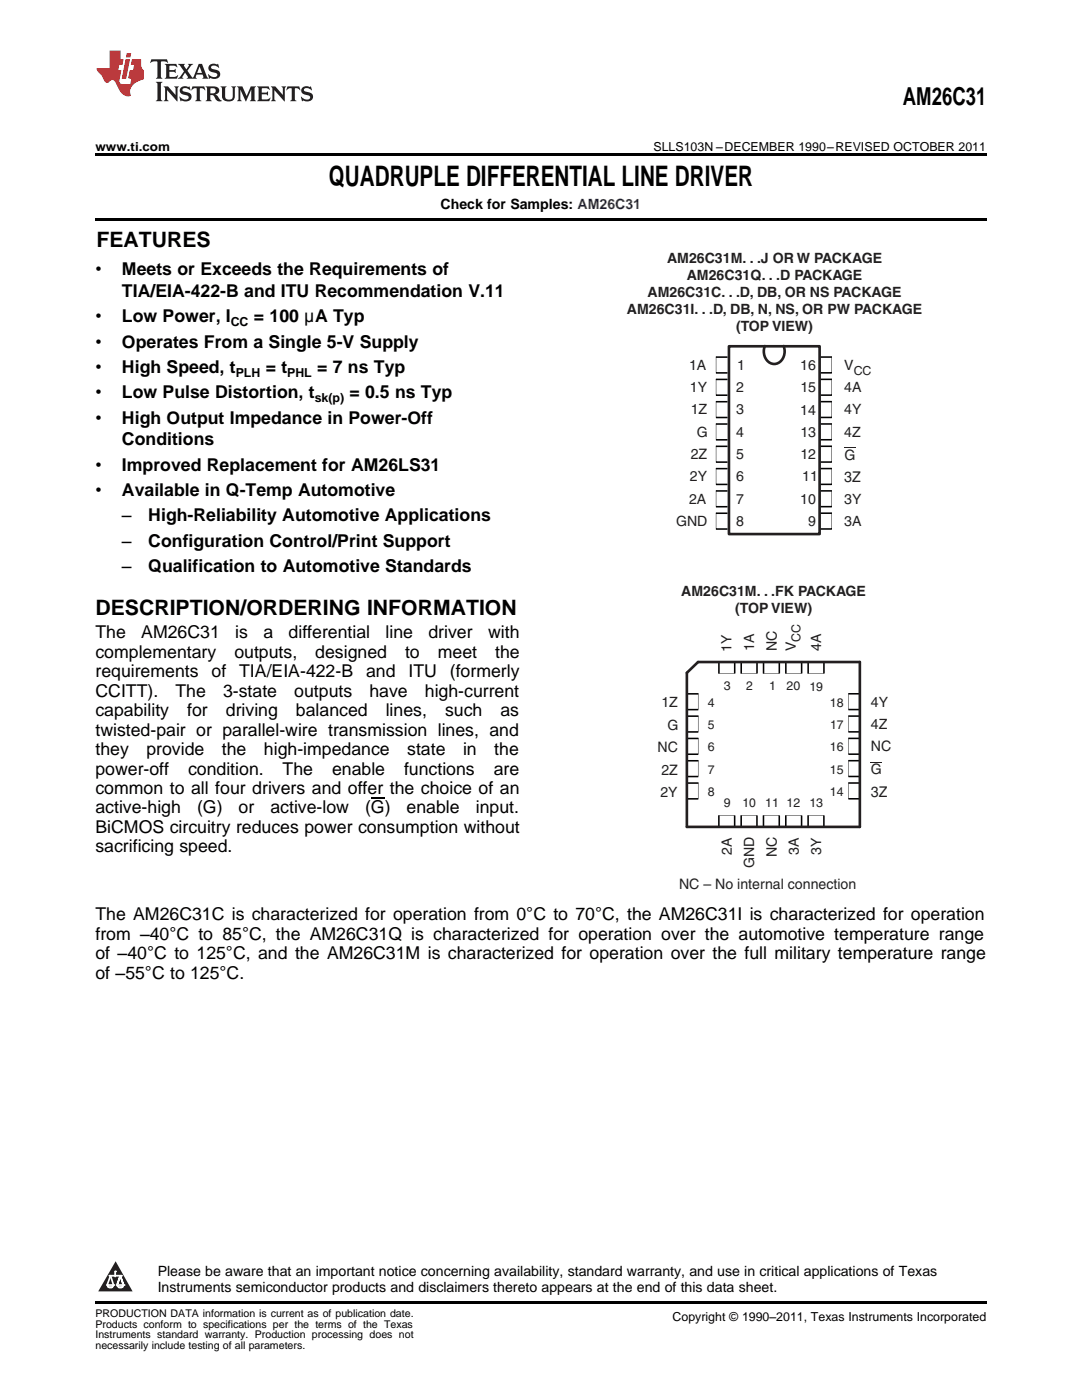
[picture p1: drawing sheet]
<svg xmlns="http://www.w3.org/2000/svg" width="216mm" height="279mm" viewBox="0 0 216 279" stroke-linecap="round" stroke-linejoin="round" font-family="sans-serif">
<defs><g id="words">
<text font-size="5.6" x="65.6" y="37">QUADRUPLE DIFFERENTIAL LINE DRIVER</text>
<text font-size="4.9" x="180.2" y="21">AM26C31</text>
<g font-size="4.2">
<text x="19.2" y="49.2">FEATURES</text>
<text x="19" y="122.7">DESCRIPTION/ORDERING INFORMATION</text>
</g>
<g font-size="3.5">
<text x="19" y="55">•</text>
<text x="24.3" y="55">Meets or Exceeds the Requirements of</text>
<text x="24.3" y="59.2">TIA/EIA-422-B and ITU Recommendation V.11</text>
<text x="19" y="64.3">•</text>
<text x="24.3" y="64.3">Low Power, I</text>
<text x="50.7" y="64.3">= 100 μA Typ</text>
<text x="19" y="69.4">•</text>
<text x="24.3" y="69.4">Operates From a Single 5-V Supply</text>
<text x="19" y="74.4">•</text>
<text x="24.3" y="74.4">High Speed, t</text>
<text x="53" y="74.4">= t</text>
<text x="63.3" y="74.4">= 7 ns Typ</text>
<text x="19" y="79.5">•</text>
<text x="24.3" y="79.5">Low Pulse Distortion, t</text>
<text x="69.7" y="79.5">= 0.5 ns Typ</text>
<text x="19" y="84.6">•</text>
<text x="24.3" y="84.6">High Output Impedance in Power-Off</text>
<text x="24.3" y="88.8">Conditions</text>
<text x="19" y="93.9">•</text>
<text x="24.3" y="93.9">Improved Replacement for AM26LS31</text>
<text x="19" y="99">•</text>
<text x="24.3" y="99">Available in Q-Temp Automotive</text>
<text x="24.3" y="104.1">–</text>
<text x="29.6" y="104.1">High-Reliability Automotive Applications</text>
<text x="24.3" y="109.1">–</text>
<text x="29.6" y="109.1">Configuration Control/Print Support</text>
<text x="24.3" y="114.2">–</text>
<text x="29.6" y="114.2">Qualification to Automotive Standards</text>
<text x="19" y="127.4">The</text>
<text x="19" y="131.3">complementary</text>
<text x="28.2" y="127.4">AM26C31</text>
<text x="46.8" y="131.3">outputs,</text>
<text x="47" y="127.4">is</text>
<text x="52.6" y="127.4">a</text>
<text x="57.6" y="127.4">differential</text>
<text x="62.9" y="131.3">designed</text>
<text x="76.9" y="127.4">line</text>
<text x="80.8" y="131.3">to</text>
<text x="85.5" y="127.4">driver</text>
<text x="87.4" y="131.3">meet</text>
<text x="97.4" y="127.4">with</text>
<text x="98.8" y="131.3">the</text>
<text x="19" y="135.2">requirements</text>
<text x="42.2" y="135.2">of</text>
<text x="47.7" y="135.2">TIA/EIA-422-B</text>
<text x="73" y="135.2">and</text>
<text x="81.5" y="135.2">ITU</text>
<text x="89.8" y="135.2">(formerly</text>
<text x="19" y="139.1">CCITT).</text>
<text x="19" y="142.9">capability</text>
<text x="35" y="139.1">The</text>
<text x="37.4" y="142.9">for</text>
<text x="44.5" y="139.1">3-state</text>
<text x="45.1" y="142.9">driving</text>
<text x="58.7" y="139.1">outputs</text>
<text x="59.1" y="142.9">balanced</text>
<text x="73.7" y="139.1">have</text>
<text x="77" y="142.9">lines,</text>
<text x="84.8" y="139.1">high-current</text>
<text x="88.8" y="142.9">such</text>
<text x="99.9" y="142.9">as</text>
<text x="19" y="146.8">twisted-pair or parallel-wire transmission lines, and</text>
<text x="19" y="150.7">they</text>
<text x="19" y="154.6">power-off</text>
<text x="29.2" y="150.7">provide</text>
<text x="37.5" y="154.6">condition.</text>
<text x="44.3" y="150.7">the</text>
<text x="52.7" y="150.7">high-impedance</text>
<text x="56.4" y="154.6">The</text>
<text x="66.3" y="154.6">enable</text>
<text x="80.6" y="154.6">functions</text>
<text x="81.3" y="150.7">state</text>
<text x="92.4" y="150.7">in</text>
<text x="98.5" y="154.6">are</text>
<text x="98.6" y="150.7">the</text>
<text x="19" y="158.5">common to all four drivers and offer the choice of an</text>
<text x="19" y="162.3">active-high</text>
<text x="19" y="166.2">BiCMOS circuitry reduces power consumption without</text>
<text x="39.3" y="162.3">(G)</text>
<text x="47.6" y="162.3">or</text>
<text x="54" y="162.3">active-low</text>
<text x="72.9" y="162.3">(G)</text>
<text x="81.1" y="162.3">enable</text>
<text x="94.9" y="162.3">input.</text>
<text x="19" y="170.1">sacrificing speed.</text>
<text x="19" y="183.7">The AM26C31C is characterized for operation from 0°C to 70°C, the AM26C31I is characterized for operation</text>
<text x="19" y="187.5">from –40°C to 85°C, the AM26C31Q is characterized for operation over the automotive temperature range</text>
<text x="19" y="191.4">of –40°C to 125°C, and the AM26C31M is characterized for operation over the full military temperature range</text>
<text x="19" y="195.3">of –55°C to 125°C.</text>
</g>
<g font-size="2.9" fill="#231f20">
<text x="137.8" y="91.6">2Z</text>
<text x="146.9" y="91.6">5</text>
<text x="168.5" y="91.7">G</text>
<text x="168.5" y="96.2">3Z</text>
<text x="155" y="130" transform="rotate(-90 155 130)">NC</text>
<text x="173.8" y="149.8">NC</text>
<text x="131.2" y="150.1">NC</text>
<text x="132" y="154.6">2Z</text>
<text x="173.8" y="154.6">G</text>
<text x="173.8" y="159">3Z</text>
<text x="155" y="171.1" transform="rotate(-90 155 171.1)">NC</text>
<text x="135.5" y="177.4">NC – No internal connection</text>
</g>
<g font-size="2.8">
<text x="87.9" y="41.6">Check for Samples: AM26C31</text>
<text x="31.5" y="254.7">Please be aware that an important notice concerning availability, standard warranty, and use in critical applications of Texas</text>
<text x="31.5" y="257.9">Instruments semiconductor products and disclaimers thereto appears at the end of this data sheet.</text>
</g>
<g font-size="2.8" fill="#231f20">
<text x="133.1" y="52.6">AM26C31M. . .J OR W PACKAGE</text>
<text x="129.2" y="59.3">AM26C31C. . .D, DB, OR NS PACKAGE</text>
<text x="137" y="55.9">AM26C31Q. . .D PACKAGE</text>
<text x="125.1" y="62.6">AM26C31I. . .D, DB, N, NS, OR PW PACKAGE</text>
<text x="146.9" y="66">(TOP VIEW)</text>
<text x="137.5" y="73.8">1A</text>
<text x="147.1" y="73.8">1</text>
<text x="159.7" y="73.8">16</text>
<text x="168.5" y="73.8">V</text>
<text x="137.6" y="78.3">1Y</text>
<text x="137.8" y="82.7">1Z</text>
<text x="146.9" y="82.7">3</text>
<text x="146.9" y="78.3">2</text>
<text x="159.7" y="82.8">14</text>
<text x="159.7" y="78.3">15</text>
<text x="168.5" y="78.3">4A</text>
<text x="168.5" y="82.7">4Y</text>
<text x="139" y="87.2">G</text>
<text x="146.9" y="87.2">4</text>
<text x="159.7" y="87.2">13</text>
<text x="168.5" y="87.2">4Z</text>
<text x="159.7" y="91.7">12</text>
<text x="137.5" y="100.5">2A</text>
<text x="137.6" y="96.1">2Y</text>
<text x="146.9" y="100.5">7</text>
<text x="146.9" y="96.1">6</text>
<text x="159.7" y="100.5">10</text>
<text x="160.1" y="96.1">11</text>
<text x="168.5" y="100.5">3Y</text>
<text x="134.9" y="105">GND</text>
<text x="146.9" y="105">8</text>
<text x="161.3" y="105">9</text>
<text x="168.5" y="105">3A</text>
<text x="135.9" y="118.9">AM26C31M. . .FK PACKAGE</text>
<text x="146.7" y="122.3">(TOP VIEW)</text>
<text x="146" y="130.1" transform="rotate(-90 146 130.1)">1Y</text>
<text x="150.5" y="130" transform="rotate(-90 150.5 130)">1A</text>
<text x="158.8" y="130" transform="rotate(-90 158.8 130)">V</text>
<text x="163.9" y="130" transform="rotate(-90 163.9 130)">4A</text>
<text x="132" y="141.2">1Z</text>
<text x="173.8" y="141.2">4Y</text>
<text x="133.2" y="145.6">G</text>
<text x="173.8" y="145.5">4Z</text>
<text x="131.8" y="159">2Y</text>
<text x="146" y="170.7" transform="rotate(-90 146 170.7)">2A</text>
<text x="150.5" y="173.3" transform="rotate(-90 150.5 173.3)">GND</text>
<text x="159.4" y="170.7" transform="rotate(-90 159.4 170.7)">3A</text>
<text x="163.8" y="170.5" transform="rotate(-90 163.8 170.5)">3Y</text>
</g>
<g font-size="2.5">
<text x="19" y="30.1">www.ti.com</text>
<text x="130.4" y="30.1">SLLS103N –DECEMBER 1990–REVISED OCTOBER 2011</text>
<text x="46" y="65">CC</text>
<text x="47" y="75.1">PLH</text>
<text x="57.3" y="75.1">PHL</text>
<text x="62.8" y="80.2">sk(p)</text>
<text x="134.2" y="263.6">Copyright © 1990–2011, Texas Instruments Incorporated</text>
</g>
<g font-size="2.5" fill="#231f20">
<text x="170.4" y="74.8">CC</text>
<text x="159.8" y="128.1" transform="rotate(-90 159.8 128.1)">CC</text>
<text x="144.4" y="137.8">3</text>
<text x="148.9" y="137.8">2</text>
<text x="153.5" y="137.8">1</text>
<text x="156.9" y="137.8">20</text>
<text x="161.5" y="137.9">19</text>
<text x="141.2" y="141">4</text>
<text x="165.6" y="141">18</text>
<text x="141.2" y="149.9">6</text>
<text x="141.2" y="145.5">5</text>
<text x="165.6" y="149.9">16</text>
<text x="165.6" y="145.4">17</text>
<text x="141.2" y="154.4">7</text>
<text x="165.6" y="154.4">15</text>
<text x="141.2" y="158.8">8</text>
<text x="144.4" y="161.1">9</text>
<text x="148.2" y="161.1">10</text>
<text x="152.7" y="161.1">11</text>
<text x="156.9" y="161.1">12</text>
<text x="161.5" y="161.1">13</text>
<text x="165.6" y="158.8">14</text>
</g>
<g font-size="2.1">
<text x="19" y="262.9">PRODUCTION DATA information is current as of publication date.</text>
<text x="19" y="265">Products conform to specifications per the terms of the Texas</text>
<text x="19" y="267.1">Instruments standard warranty. Production processing does not</text>
<text x="19" y="269.2">necessarily include testing of all parameters.</text>
</g>
<text font-size=".4" fill="#fff" x="19" y="49.1">1</text>
</g></defs>
<path d="M30.2 11.8l-.2 .8a1.31 1.31 0 0 1 1.4-.3v2.9l-.3 .5h1.3l-.3-.5v-2.7l.3-.3a1.09 1.09 0 0 1 1.1 .4l-.2-.8zM32.9 12.8l.3 .4v2l-.3 .5h2.4l.2-.7a1.48 1.48 0 0 1-1.7 .3v-1l1 .1 .2 .2v-.9l-.2 .3h-1v-.7l.2-.2a1.73 1.73 0 0 1 1.4 .3l-.2-.6zM35.5 12.8l1.2 1.4-.7 1-.5 .5h1.1l-.2-.3 .5-.9 .6 .9-.2 .3h2l-.3-.3 .2-.5h1.2l.2 .5-.2 .3h1.2l-.3-.4-1-2.5h-.6l-1.3 2.7-1-1.4 1.1-1.3h-1l.2 .2-.5 .9-.5-.9 .2-.2zM39.8 13.3l.5 1.3h-1zM41.9 12.9a.83 .83 0 0 0-.3 1 .83 .83 0 0 0 .8 .5l.8 .2 .2 .3a1 1 0 0 1-1 .5 1 1 0 0 1-.8-.6l.1 .9 .2-.1a1.65 1.65 0 0 0 2-.5 .89 .89 0 0 0-.8-1.2l-.8-.2-.2-.3a.91 .91 0 0 1 1.6 .2l-.2-.8h-.4a1.34 1.34 0 0 0-1.2 .1zM31.1 16.3l.3 .5v2.9l-.3 .5h1.3l-.3-.5v-2.9l.3-.5zM32.7 17.2l.2 .5v2l-.2 .5h.9l-.3-.5 .1-1.7 2 2.2v-2.5l.3-.5h-.9l.2 .3v1.4l-1.5-1.7zM36.2 17.4a.83 .83 0 0 0-.3 .9 .83 .83 0 0 0 .8 .6l.8 .2 .2 .3a1 1 0 0 1-1 .5 1 1 0 0 1-.8-.6l.1 .9 .2-.1a1.66 1.66 0 0 0 2-.5 .89 .89 0 0 0-.9-1.2l-.7-.2-.2-.3a.91 .91 0 0 1 1.6 .2l-.2-.9-.4 .1a1.36 1.36 0 0 0-1.2 .1zM38.4 17.2l-.2 .9a.61 .61 0 0 1 1.1-.3v1.9l-.4 .5h1.3l-.3-.5v-1.9l.2-.2a.81 .81 0 0 1 .8 .5l-.1-.9zM41 17.2l.3 .5v2l-.3 .5h1.3l-.3-.3v-.9a.72 .72 0 0 1 .9 .6 .85 .85 0 0 0 1.4 .5l-.5-.3-.5-.7-.3-.3a.78 .78 0 0 0 .7-.7 .78 .78 0 0 0-.7-.8zM42 17.7l.2-.1a.6 .6 0 0 1 .7 .1 .6 .6 0 0 1 .1 .7l-.2 .2h-.8zM44 17.2l.3 .3a3.4 3.4 0 0 0 .3 2.4 1.57 1.57 0 0 0 2.2-.3l.1-2.1 .2-.3h-1l.3 .5v1.5a.76 .76 0 0 1-.7 .7 .76 .76 0 0 1-.8-.7v-1.5l.3-.5zM47.3 17.2l.3 .5v2l-.3 .5h.9l-.2-.5v-1.8l1 2.3 1.1-2.3v1.8l-.2 .5h1.2l-.3-.5v-2l.3-.5h-1.1l-.8 2-.8-2zM51.3 17.2l.3 .5v2l-.3 .5h2.4l.2-.7a1.49 1.49 0 0 1-1.6 .3l-.1-1h1l.3 .3v-.9l-.3 .3h-1v-.7l.3-.2a1.73 1.73 0 0 1 1.4 .3l-.3-.7zM54.1 17.2l.3 .5v2l-.3 .5h1l-.4-.5 .1-1.7 2 2.2v-2.5l.3-.5h-.9l.2 .3v1.4l-1.5-1.7zM57.4 17.2l-.2 .9a.8 .8 0 0 1 1-.5v2.1l-.3 .5h1.3l-.4-.5v-1.9l.2-.2a.81 .81 0 0 1 .9 .5l-.2-.9zM60.4 17.4a.83 .83 0 0 0-.3 .9 .83 .83 0 0 0 .8 .6l.8 .2 .2 .3a1 1 0 0 1-1 .5 1 1 0 0 1-.8-.6l.2 .9 .1-.1a1.66 1.66 0 0 0 2-.5 .89 .89 0 0 0-.8-1.2l-.8-.2-.2-.3a.91 .91 0 0 1 1.6 .2l-.2-.9-.3 .1a1.35 1.35 0 0 0-1.3 .1z" fill="#231f20"/>
<path d="M21.9 10.1v3.5h-2.6a2.13 2.13 0 0 0 .9 1.4l.4 .6a.94 .94 0 0 0 1.1 .9 .75 .75 0 0 1 .6-.5 .75 .75 0 0 1 .7 .4l.5 1a2.1 2.1 0 0 0 2.6 1.7 2.2 2.2 0 0 1 1.7-3l.9-.3v-1.8a1.16 1.16 0 0 1-.5-1v-1.2h-1.9l-.2 1.2h.7l-.3 1h-.6l-.3 1.3v.3l.6 .1-.2 1.1h-.9a.93 .93 0 0 1-1.3-.8l.4-2h-.6l.2-1h.6l.3-1.2h-.6v-1.7zM25.1 11.8l-.8 3.9h.9l.7-3.9zM25.3 10.6l-.2 .9h.9l.2-.9z" fill="#ee1d23"/>
<path d="M23.1 251.7l3.4 6h-6.9z" fill="#231f20"/>
<path d="M21.4 256.5h1.2l-.3 .5h-.3a.55 .55 0 0 1-.6-.5z" fill-rule="evenodd" fill="#fff"/>
<path d="M21.4 256.5h1.2l-.3 .5h-.3a.55 .55 0 0 1-.6-.5z" fill="none" stroke="#231f20" stroke-width=".34"/>
<path d="M21.4 256.5h1.2l-.3 .5h-.5z" fill="none" stroke="#fff" stroke-width=".34"/>
<path d="M23 254.7h.1" fill="none" stroke="#fff" stroke-width=".34"/>
<path d="M23 253.7v1z" fill="#fff"/>
<path d="M23 253.7v1z" fill="none" stroke="#fff" stroke-width=".34"/>
<circle cx="23" cy="253.7" r=".17" fill="#fff"/>
<path d="M21.9 254.6h.1" fill="none" stroke="#fff" stroke-width=".34"/>
<path d="M21.9 254.6h2.3z" fill="#fff"/>
<path d="M21.9 254.6h2.3z" fill="none" stroke="#fff" stroke-width=".34"/>
<circle cx="24.2" cy="254.6" r=".17" fill="#fff"/>
<path d="M23.3 256.5h.1" fill="none" stroke="#fff" stroke-width=".34"/>
<path d="M24 254.6l-.7 1.9z" fill="#fff"/>
<path d="M24 254.6l-.7 1.9z" fill="none" stroke="#fff" stroke-width=".34"/>
<path d="M24 254.6l.7 1.9z" fill="#fff"/>
<path d="M24 254.6l.7 1.9z" fill="none" stroke="#fff" stroke-width=".34"/>
<path d="M24.6 256.5h.1" fill="none" stroke="#fff" stroke-width=".34"/>
<circle cx="21.4" cy="256.5" r=".17" fill="#fff"/>
<path d="M22.1 254.6l-.7 1.9z" fill="#fff"/>
<path d="M22.1 254.6l-.7 1.9z" fill="none" stroke="#fff" stroke-width=".34"/>
<path d="M22.1 254.6l.5 1.9z" fill="#fff"/>
<path d="M22.1 254.6l.5 1.9z" fill="none" stroke="#fff" stroke-width=".34"/>
<circle cx="22.6" cy="256.5" r=".17" fill="#fff"/>
<path d="M23.4 256.5h1.3a.65 .65 0 0 1-.7 .5 .65 .65 0 0 1-.6-.5z" fill-rule="evenodd" fill="#fff"/>
<path d="M23.4 256.5h1.3a.65 .65 0 0 1-.7 .5 .65 .65 0 0 1-.6-.5z" fill="none" stroke="#231f20" stroke-width=".34"/>
<path d="M23.4 256.5h1.3l-.4 .5h-.6z" fill="none" stroke="#fff" stroke-width=".34"/>
<path d="M23.3 256.5h.1" fill="none" stroke="#fff" stroke-width=".34"/>
<circle cx="24.7" cy="256.5" r=".17" fill="#fff"/>
<g fill="none" stroke="#010202" stroke-width=".2">
<path d="M145.1 71.3h-2.2v3.1h2.2M145.1 75.7h-2.2v3.2h2.2M163.7 75.7h2.3v3.2h-2.3M163.7 71.3h2.3v3.1h-2.3M145.1 84.6h-2.2v3.2h2.2M145.1 89.1h-2.2v3.1h2.2M145.1 98h-2.2v3.1h2.2M145.1 80.2h-2.2v3.1h2.2M145.1 93.5h-2.2v3.2h2.2M163.7 98h2.3v3.1h-2.3M163.7 93.5h2.3v3.2h-2.3M163.7 89.1h2.3v3.1h-2.3"/>
<path d="M163.7 84.6h2.3v3.2h-2.3M163.7 80.2h2.3v3.1h-2.3M145.1 102.4h-2.2v3.2h2.2M163.7 102.4h2.3v3.2h-2.3M137.1 138.5h2.2v3.1h-2.2M143.5 132.1v2.3h3.1v-2.3M147.9 132.1v2.3h3.2v-2.3M152.4 132.1v2.3h3.1v-2.3M156.8 132.1v2.3h3.2v-2.3M161.3 132.1v2.3h3.1v-2.3M171.6 138.5h-2.3v3.1h2.3M137.1 156.3h2.2v3.1h-2.2"/>
<path d="M137.1 151.8h2.2v3.2h-2.2M137.1 147.4h2.2v3.1h-2.2M137.1 142.9h2.2v3.2h-2.2M171.6 151.8h-2.3v3.2h2.3M171.6 142.9h-2.3v3.2h2.3M171.6 156.3h-2.3v3.1h2.3M171.6 147.4h-2.3v3.1h2.3M143.4 165v-2.2h3.2v2.2M147.9 165v-2.2h3.1v2.2M152.3 165v-2.2h3.2v2.2M156.8 165v-2.2h3.1v2.2M161.2 165v-2.2h3.2v2.2"/>
</g>
<path d="M168.5 89.4h2.2M173.8 152.2h2.2" fill="none" stroke="#231f20" stroke-width=".2"/>
<path d="M145.5 69.1h18v37.5h-18zM152.6 69.1a2.59 2.59 0 0 0 1.9 3.5 2.59 2.59 0 0 0 1.9-3.5M137.1 134.3l2.2-2.2h32.3v32.9h-34.5z" fill="none" stroke="#231f20" stroke-width=".53"/>
<path d="M19 30.6h177.8v.5h-177.8zM19 43.6h177.8v.6h-177.8zM19 259.7h177.8v.5h-177.8z" fill="#000"/>
<path d="M74 159.2h2.7" fill="none" stroke="#000" stroke-width=".25"/>
<use href="#words"/>
</svg>
